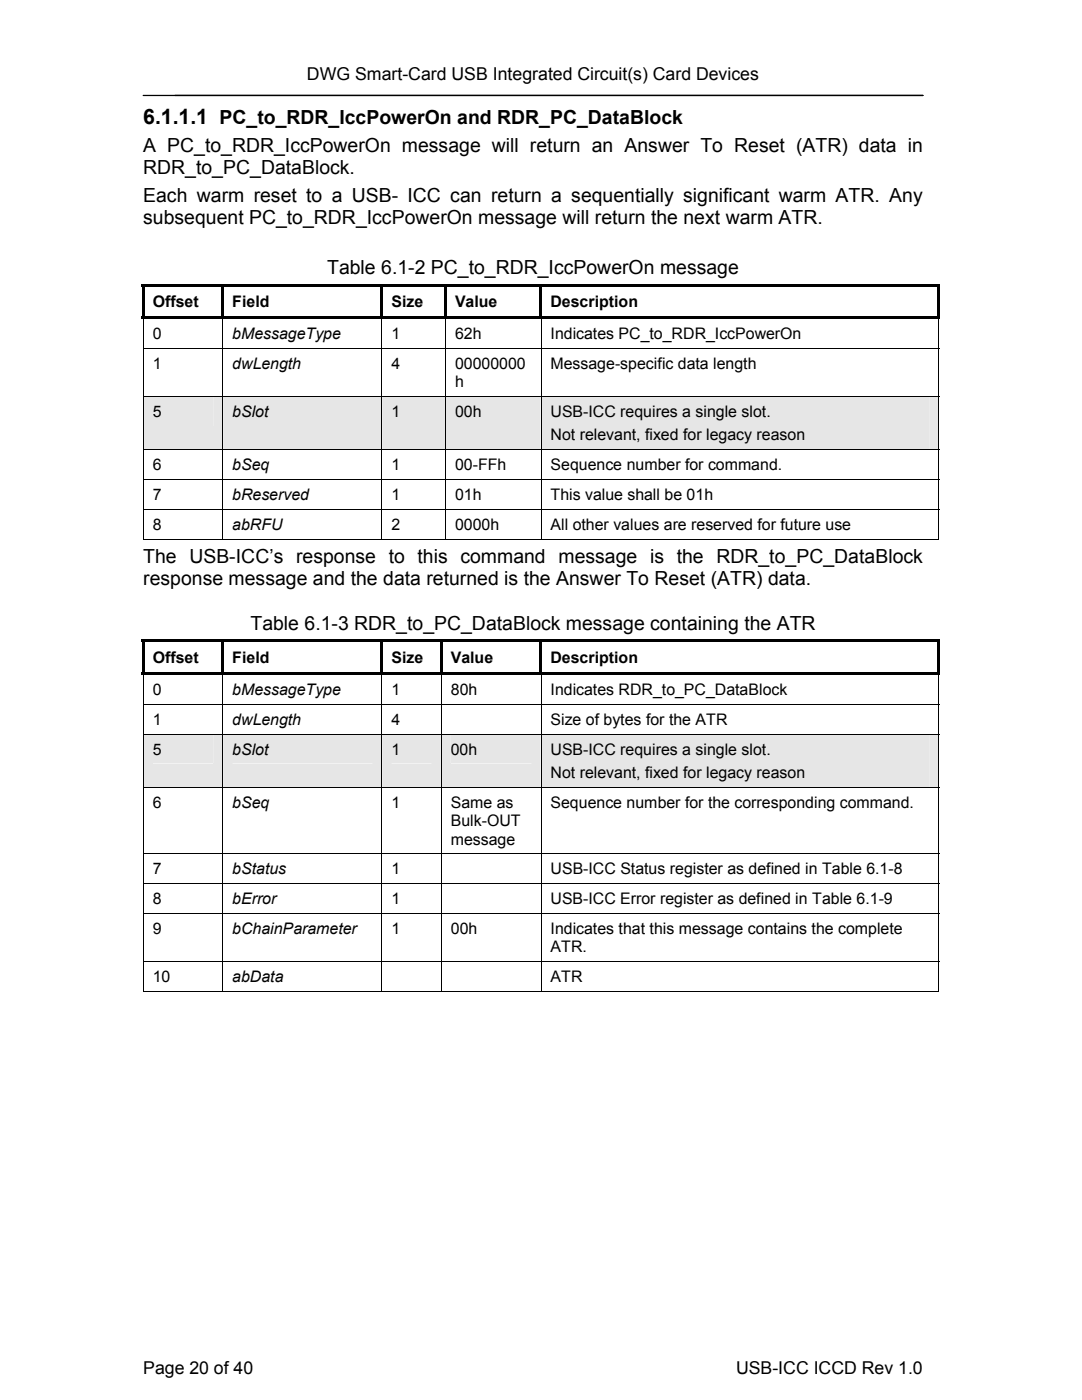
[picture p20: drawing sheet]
<svg xmlns="http://www.w3.org/2000/svg" width="216mm" height="279mm" viewBox="0 0 216 279" stroke-linecap="round" stroke-linejoin="round" font-family="sans-serif">
<defs><g id="words">
<text font-size="4.2" x="28.6" y="24.8">6.1.1.1 PC_to_RDR_IccPowerOn and RDR_PC_DataBlock</text>
<g font-size="3.9">
<text x="28.6" y="30.3">A PC_to_RDR_IccPowerOn message will return an Answer To Reset (ATR) data in</text>
<text x="28.6" y="34.7">RDR_to_PC_DataBlock.</text>
<text x="28.6" y="40.2">Each warm reset to a USB- ICC can return a sequentially significant warm ATR. Any</text>
<text x="28.6" y="44.7">subsequent PC_to_RDR_IccPowerOn message will return the next warm ATR.</text>
<text x="65.3" y="54.7">Table 6.1-2 PC_to_RDR_IccPowerOn message</text>
<text x="28.6" y="112.4">The USB-ICC’s response to this command message is the RDR_to_PC_DataBlock</text>
<text x="28.6" y="116.8">response message and the data returned is the Answer To Reset (ATR) data.</text>
<text x="50" y="125.7">Table 6.1-3 RDR_to_PC_DataBlock message containing the ATR</text>
</g>
<g font-size="3.5">
<text x="61.3" y="16">DWG Smart-Card USB Integrated Circuit(s) Card Devices</text>
<text x="28.6" y="274.3">Page 20 of 40</text>
<text x="146.9" y="274.3">USB-ICC ICCD Rev 1.0</text>
</g>
<g font-size="3.2">
<text x="30.5" y="61.4">Offset</text>
<text x="46.3" y="61.4">Field</text>
<text x="78.1" y="61.4">Size</text>
<text x="90.8" y="61.4">Value</text>
<text x="109.8" y="61.4">Description</text>
<text x="30.5" y="67.7">0</text>
<text x="46.4" y="67.7">bMessageType</text>
<text x="78.1" y="67.7">1</text>
<text x="90.8" y="67.7">62h</text>
<text x="109.9" y="67.7">Indicates PC_to_RDR_IccPowerOn</text>
<text x="30.5" y="73.6">1</text>
<text x="46.4" y="73.6">dwLength</text>
<text x="78.1" y="73.6">4</text>
<text x="90.8" y="77.3">h</text>
<text x="90.8" y="73.6">00000000</text>
<text x="109.9" y="73.6">Message-specific data length</text>
<text x="30.5" y="83.2">5</text>
<text x="46.4" y="83.2">bSlot</text>
<text x="78.1" y="83.2">1</text>
<text x="90.8" y="83.2">00h</text>
<text x="109.9" y="83.2">USB-ICC requires a single slot.</text>
<text x="109.9" y="87.9">Not relevant, fixed for legacy reason</text>
<text x="30.5" y="93.9">6</text>
<text x="46.4" y="93.9">bSeq</text>
<text x="78.1" y="93.9">1</text>
<text x="90.8" y="93.9">00-FFh</text>
<text x="109.9" y="93.9">Sequence number for command.</text>
<text x="30.5" y="99.8">7</text>
<text x="46.4" y="99.8">bReserved</text>
<text x="78.1" y="99.8">1</text>
<text x="90.8" y="99.8">01h</text>
<text x="109.9" y="99.8">This value shall be 01h</text>
<text x="30.5" y="105.7">8</text>
<text x="46.4" y="105.8">abRFU</text>
<text x="78.1" y="105.7">2</text>
<text x="90.8" y="105.7">0000h</text>
<text x="109.9" y="105.7">All other values are reserved for future use</text>
<text x="30.5" y="132.4">Offset</text>
<text x="46.3" y="132.4">Field</text>
<text x="78.1" y="132.4">Size</text>
<text x="89.9" y="132.4">Value</text>
<text x="109.8" y="132.4">Description</text>
<text x="30.5" y="138.7">0</text>
<text x="46.4" y="138.7">bMessageType</text>
<text x="78.1" y="138.7">1</text>
<text x="90" y="138.7">80h</text>
<text x="109.9" y="138.7">Indicates RDR_to_PC_DataBlock</text>
<text x="30.5" y="144.7">1</text>
<text x="46.4" y="144.7">dwLength</text>
<text x="78.1" y="144.7">4</text>
<text x="109.9" y="144.7">Size of bytes for the ATR</text>
<text x="30.5" y="150.6">5</text>
<text x="46.4" y="150.6">bSlot</text>
<text x="78.1" y="150.6">1</text>
<text x="90" y="150.6">00h</text>
<text x="109.9" y="150.6">USB-ICC requires a single slot.</text>
<text x="109.9" y="155.3">Not relevant, fixed for legacy reason</text>
<text x="30.5" y="161.2">6</text>
<text x="46.4" y="161.3">bSeq</text>
<text x="78.1" y="161.2">1</text>
<text x="90" y="161.2">Same as</text>
<text x="109.9" y="161.2">Sequence number for the corresponding command.</text>
<text x="90" y="164.9">Bulk-OUT</text>
<text x="90" y="168.6">message</text>
<text x="30.5" y="174.5">7</text>
<text x="46.4" y="174.5">bStatus</text>
<text x="78.1" y="174.5">1</text>
<text x="109.9" y="174.5">USB-ICC Status register as defined in Table 6.1-8</text>
<text x="30.5" y="180.4">8</text>
<text x="46.4" y="180.5">bError</text>
<text x="78.1" y="180.4">1</text>
<text x="109.9" y="180.4">USB-ICC Error register as defined in Table 6.1-9</text>
<text x="30.5" y="186.4">9</text>
<text x="46.4" y="186.4">bChainParameter</text>
<text x="78.1" y="186.4">1</text>
<text x="90" y="186.4">00h</text>
<text x="109.9" y="190">ATR.</text>
<text x="109.9" y="186.4">Indicates that this message contains the complete</text>
<text x="30.5" y="196">10</text>
<text x="46.4" y="196">abData</text>
<text x="109.9" y="196">ATR</text>
</g>
</g></defs>
<path d="M28.6 19.1h155.5" fill="none" stroke="#000" stroke-width=".25"/>
<path d="M28.3 56.6h.5v.6h-.5zM28.3 56.6h159.3v.6h-159.3zM28.3 57.2h.5v5.9h-.5zM44.2 57.2h.5v5.9h-.5zM75.9 57.2h.6v5.9h-.6zM88.6 57.2h.6v5.9h-.6zM107.7 57.2h.5v5.9h-.5zM187 56.6h.6v.6h-.6zM187 57.2h.6v5.9h-.6zM28.3 63.1h.5v.6h-.5zM28.3 63.1h159.3v.6h-159.3zM187 63.1h.6v.6h-.6z" fill="#000"/>
<g fill="none" stroke="#000" stroke-width=".2">
<path d="M28.5 69.5h158.9M28.6 63.7v5.7M28.6 69.6v9.4M44.5 63.7v5.7M44.5 69.6v9.4M76.2 63.7v5.7M76.2 69.6v9.4M88.9 63.7v5.7M88.9 69.6v9.4M108 63.7v5.7M108 69.6v9.4M187.3 63.7v5.7"/>
<path d="M187.3 69.6v9.4"/>
</g>
<g fill="#e6e6e6">
<path d="M30.5 79.2h12v5.8h-12z"/>
<path d="M28.7 79.2h15.7v10.5h-15.7z"/>
<path d="M46.4 79.2h27.9v5.8h-27.9z"/>
<path d="M44.5 79.2h31.6v10.5h-31.6z"/>
<path d="M78.1 79.2h8.9v5.8h-8.9z"/>
<path d="M76.3 79.2h12.5v10.5h-12.5z"/>
<path d="M90.8 79.2h15.2v5.8h-15.2z"/>
<path d="M89 79.2h18.9v10.5h-18.9z"/>
<path d="M109.9 79.2h75.5v5.8h-75.5z"/>
<path d="M109.9 85h75.5v4.7h-75.5z"/>
<path d="M108 79.2h79.2v10.5h-79.2z"/>
</g>
<g fill="none" stroke="#000" stroke-width=".2">
<path d="M28.5 79.1h158.9M28.6 79.2v10.5M44.5 79.2v10.5M76.2 79.2v10.5M88.9 79.2v10.5M108 79.2v10.5M187.3 79.2v10.5M28.5 89.8h158.9M28.5 95.7h158.9M28.6 89.9v5.7M28.6 95.8v5.8M44.5 89.9v5.7"/>
<path d="M44.5 95.8v5.8M76.2 89.9v5.7M76.2 95.8v5.8M88.9 89.9v5.7M88.9 95.8v5.8M108 89.9v5.7M108 95.8v5.8M187.3 89.9v5.7M187.3 95.8v5.8M28.5 101.7h158.9M28.5 107.6h15.9M28.6 101.7v6"/>
<path d="M44.5 101.7v6M44.5 107.6h31.6M76.2 101.7v6M76.3 107.6h12.5M88.9 101.7v6M89 107.6h18.9M108 101.7v6M108 107.6h79.2M187.3 101.7v6M28.6 134.7v5.8M44.5 134.7v5.8M76.2 134.7v5.8"/>
<path d="M88.1 134.7v5.8M108 134.7v5.8M187.3 134.7v5.8M28.5 140.6h158.9M28.6 140.7v5.7M44.5 140.7v5.7M76.2 140.7v5.7M88.1 140.7v5.7M108 140.7v5.7M187.3 140.7v5.7"/>
</g>
<path d="M187.2 107.5h.2v.2h-.2zM28.3 127.7h.5v.5h-.5zM28.3 127.7h159.3v.5h-159.3zM28.3 128.2h.5v6h-.5zM28.3 134.2h.5v.5h-.5zM28.3 134.2h159.3v.5h-159.3zM44.2 128.2h.5v6h-.5zM75.9 128.2h.6v6h-.6zM87.8 128.2h.5v6h-.5zM107.7 128.2h.5v6h-.5zM187 127.7h.6v.5h-.6zM187 128.2h.6v6h-.6z" fill="#000"/>
<g fill="#e6e6e6">
<path d="M30.5 146.6h12v5.8h-12z"/>
<path d="M28.7 146.6h15.7v10.5h-15.7z"/>
<path d="M46.4 146.6h27.9v5.8h-27.9z"/>
<path d="M44.5 146.6h31.6v10.5h-31.6z"/>
<path d="M78.1 146.6h8v5.8h-8z"/>
<path d="M76.3 146.6h11.7v10.5h-11.7z"/>
<path d="M90 146.6h16v5.8h-16z"/>
<path d="M88.1 146.6h19.8v10.5h-19.8z"/>
<path d="M109.9 146.6h75.5v5.8h-75.5z"/>
<path d="M109.9 152.4h75.5v4.7h-75.5z"/>
<path d="M108 146.6h79.2v10.5h-79.2z"/>
</g>
<g fill="none" stroke="#000" stroke-width=".2">
<path d="M28.5 146.5h158.9M28.5 157.2h158.9M28.6 146.6v10.5M28.6 157.2v13.1M44.5 146.6v10.5M44.5 157.2v13.1M76.2 146.6v10.5M76.2 157.2v13.1M88.1 146.6v10.5M88.1 157.2v13.1M108 146.6v10.5M108 157.2v13.1"/>
<path d="M187.3 146.6v10.5M187.3 157.2v13.1M28.5 170.4h158.9M28.5 176.4h158.9M28.6 170.5v5.8M28.6 176.4v5.8M44.5 170.5v5.8M44.5 176.4v5.8M76.2 170.5v5.8M76.2 176.4v5.8M88.1 170.5v5.8M88.1 176.4v5.8"/>
<path d="M108 170.5v5.8M108 176.4v5.8M187.3 170.5v5.8M187.3 176.4v5.8M28.5 182.3h158.9M28.5 191.9h158.9M28.5 197.8h15.9M28.6 182.4v9.4M28.6 192v5.9M44.5 182.4v9.4M44.5 192v5.9M44.5 197.8h31.6"/>
<path d="M76.2 182.4v9.4M76.2 192v5.9M76.3 197.8h11.7M88.1 182.4v9.4M88.1 192v5.9M88.1 197.8h19.8M108 182.4v9.4M108 192v5.9M108 197.8h79.2M187.3 182.4v9.4M187.3 192v5.9"/>
</g>
<path d="M187.2 197.8h.2v.1h-.2z" fill="#000"/>
<use href="#words"/>
</svg>
